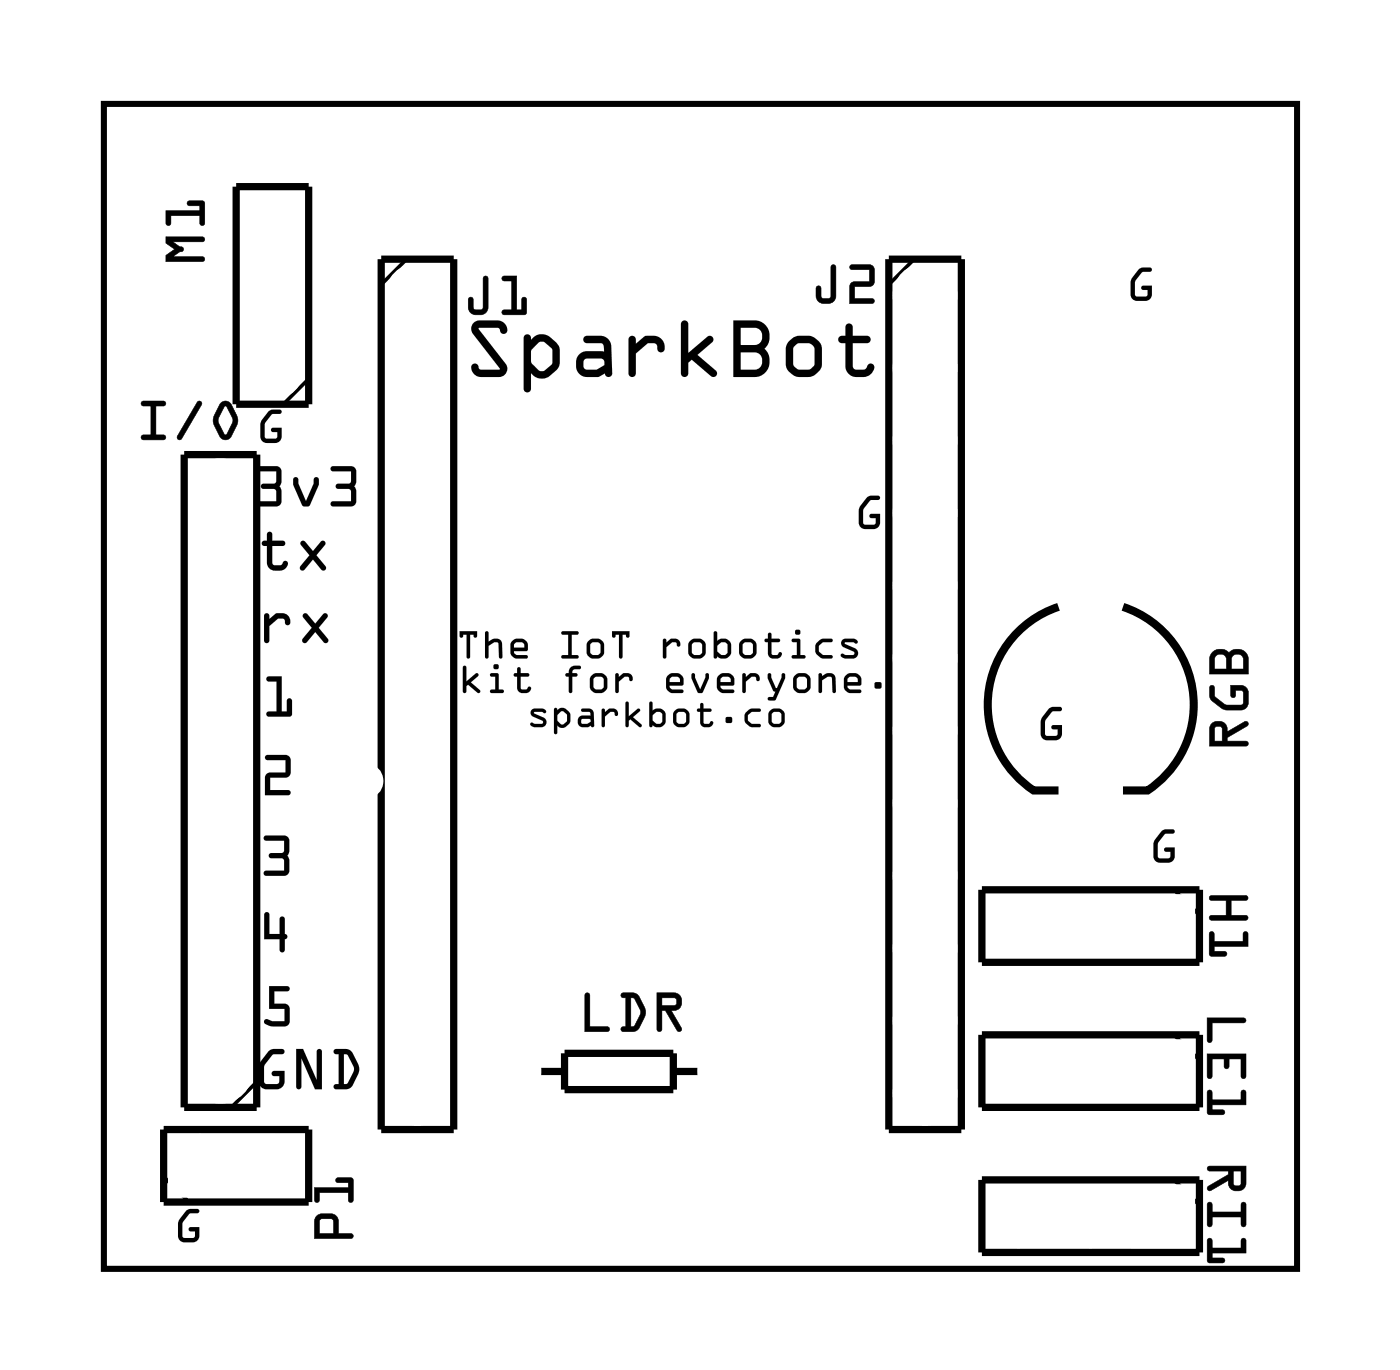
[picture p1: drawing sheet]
<svg xmlns="http://www.w3.org/2000/svg" width="49mm" height="48mm" viewBox="0 0 49 48" stroke-linecap="round" stroke-linejoin="round" font-family="sans-serif">
<path d="M3.6 3.6h41.8v40.8h-41.8z" fill="none" stroke="#000" stroke-width=".2"/>
<path d="M3.6 3.6h41.8v40.8h-41.8z" fill="none" stroke="#000" stroke-width=".04"/>
<g fill="#000">
<path d="M9.4 14.4l.2-.1 .3 .1-.4 .1-.2 .3v.5l.4 .1v-.3h-.2v-.1h.4l-.1 .4-.1 .1h-.4l-.1-.1-.1-.1a.8 .8 0 0 1 .3-.9zM30.3 17.4h.2h.3l-.3 .1-.2 .3-.1 .5 .4 .1 .1-.3h-.2v-.1h.3v.4l-.1 .1h-.4h-.2v-.2a.8 .8 0 0 1 .2-.9zM39.9 9.5l.1-.1h.3l-.3 .1-.2 .3v.5l.3 .1 .1-.2-.2-.1 .3-.1v.4l-.1 .1h-.4h-.1l-.1-.2a.8 .8 0 0 1 .3-.8zM9.3 29.3h.7l.1 .1v.6v.6l-.1 .1h-.7a.09 .09 0 0 1-.1-.1 .09 .09 0 0 1 .1-.1h.7l-.1-.4h-.4a.09 .09 0 0 1-.1-.1 .09 .09 0 0 1 .1-.1l.4-.1 .1-.4h-.7zM9.4 34.5h.7a.09 .09 0 0 1 0 .1 .09 .09 0 0 1 0 .1h-.5v.4l.5 .1v.6l-.1 .1h-.6a.11 .11 0 0 1-.2-.1 .11 .11 0 0 1 .2-.1l.6 .1v-.5h-.6zM9.3 32h.1v.7h.4v-.5a.09 .09 0 0 1 .1-.1 .09 .09 0 0 1 .1 .1v.5a.09 .09 0 0 1 .1 .1 .09 .09 0 0 1-.1 .1v.4a.09 .09 0 0 1-.1 .1 .09 .09 0 0 1-.1-.1v-.4h-.5zM9.3 26.5l.7-.1 .2 .2-.1 .6h-.6v.5h.6a.09 .09 0 0 1 .1 .1 .09 .09 0 0 1-.1 .1h-.8v-.8h.7v-.5h-.7zM9.4 23.7h.5v1.2h.1v-.4a.09 .09 0 0 1 .1 0 .09 .09 0 0 1 .1 0v.6h-.8a.09 .09 0 0 1-.1-.1 .09 .09 0 0 1 .1-.1h.3v-1h-.3zM36.7 24.8h.2h.3l-.3 .1-.3 .3v.5l.4 .1v-.3h-.1l-.1-.1h.4v.4l-.1 .1h-.4h-.2v-.2a.8 .8 0 0 1 .2-.9zM40.7 29.1l.1-.1 .3 .1-.3 .1-.2 .3v.5l.3 .1 .1-.3h-.2v-.1h.3v.4l-.1 .1h-.4l-.1-.1-.1-.1a.8 .8 0 0 1 .3-.9zM6.5 42.4l.2-.1 .3 .1-.4 .1-.2 .3v.5h.4v-.2h-.1l-.1-.1h.4v.4l-.2 .1h-.3l-.2-.1-.1-.1a.8 .8 0 0 1 .3-.9z"/>
<path d="M5 14.1l.7-.1a.1 .1 0 0 1 .1 .1 .1 .1 0 0 1-.1 .1h-.2v1h.2a.1 .1 0 0 1 .1 .1 .1 .1 0 0 1-.1 .1h-.7a.1 .1 0 0 1-.1-.1 .1 .1 0 0 1 .1-.1h.3v-1h-.3zM5 14.1v.1h.3v1h-.3v.1l.8 .1v-.2h-.3v-1h.3v-.1zM6.9 14l.2 .1v.1l-.7 1.2a.1 .1 0 0 1-.2 0 .1 .1 0 0 1 0-.1zM6.9 14.1l-.7 1.2 .1 .1h.1l.7-1.2-.1-.1zM7.7 14.1l.2-.1 .2 .1 .2 .5-.2 .7a.24 .24 0 0 1-.4 0l-.2-.6zM7.7 14.1l-.2 .6 .2 .6a.24 .24 0 0 0 .4 0l.2-.6-.2-.5a.23 .23 0 0 0-.4-.1zM7.9 14.2l-.3 .5 .3 .5 .2-.5zM7.9 14.2h.1l.2 .5-.3 .5-.3-.5z"/>
<path d="M5 14.1h.8v.1h-.3v1h.3v.2h-.9l.1-.2h.3v-1h-.3zM6.9 14.1h.1l.1 .1-.7 1.2h-.1l-.1-.1zM7.7 14.1l.2-.1 .2 .1 .2 .5-.2 .7a.23 .23 0 0 1-.4 0l-.2-.6zM7.9 14.2l-.3 .5 .3 .5 .3-.5z"/>
<path d="M5.8 8.3h1.4l-.1 .2h-1l.2 .1a.1 .1 0 0 1 .1 .1 .1 .1 0 0 1-.1 .1l-.2 .2h1l.1 .1-1.4 .1v-.3l.3-.2-.3-.2zM5.8 7.4h1.2v-.2h-.4v-.1l.5-.1 .1 .8h-.2v-.2h-1v.2l-.1 .1z"/>
<path d="M5.8 8.3h1.3a.1 .1 0 0 1 .1 .1 .1 .1 0 0 1-.1 .1h-1l.2 .1a.1 .1 0 0 1 .1 .1 .1 .1 0 0 1-.1 .1l-.2 .2h1a.1 .1 0 0 1 .1 .1 .1 .1 0 0 1-.1 .1h-1.3v-.3l.3-.2-.3-.2zM5.8 8.3v.2l.3 .2-.3 .2v.3l1.4-.1-.1-.1h-1.1l.4-.3-.4-.2h1.1l.1-.1-.1-.1zM5.8 7.4h1.2v-.2h-.4a.1 .1 0 0 1-.1-.1 .1 .1 0 0 1 .1-.1l.6 .1v.7a.1 .1 0 0 1-.1 .1 .1 .1 0 0 1-.1-.1v-.2h-1v.2a.1 .1 0 0 1-.1 .1 .1 .1 0 0 1-.1-.1zM5.8 7.4l.1 .5 .1-.1v-.3h1v.3h.2l-.1-.8-.5 .1v.1h.4v.2z"/>
<path d="M9 16.4l.7-.1 .2 .2-.1 .5v.6l-.1 .1h-.7a.09 .09 0 0 1 0-.1h.7l-.1-.4-.4-.1a.09 .09 0 0 1-.1-.1 .09 .09 0 0 1 .1-.1h.4l.1-.4h-.7zM9 16.4v.1h.7v.4h-.5l-.1 .1 .1 .1h.4l.1 .5h-.7v.1h.7l.2-.1-.1-.6v-.6l-.1-.1zM10.3 16.7l.1 .1 .3 .7 .3-.7a.09 .09 0 0 1 .1-.1 .09 .09 0 0 1 .1 .1l-.3 .9h-.2l-.4-.7zM10.3 16.7v.3l.4 .7h.2l.3-.9a.09 .09 0 0 0-.1-.1 .09 .09 0 0 0-.1 .1l-.3 .8-.3-.8zM11.6 16.4l.7-.1 .2 .2-.1 .5 .1 .6-.2 .1h-.6a.09 .09 0 0 1-.1-.1 .09 .09 0 0 1 .1 0h.6v-.4l-.5-.1a.09 .09 0 0 1 0-.1 .09 .09 0 0 1 0-.1h.5v-.4h-.7zM11.6 16.4v.1h.7v.4h-.5v.1v.1h.5v.5h-.6l-.1 .1h.8l.1-.1-.1-.6 .1-.6-.2-.1z"/>
<path d="M9 16.4l.7-.1 .2 .2-.1 .5v.6l-.1 .1h-.7a.09 .09 0 0 1 0-.1h.7l-.1-.5h-.4a.09 .09 0 0 1-.1-.1 .09 .09 0 0 1 .1-.1h.5v-.4h-.7zM10.3 16.7l.1 .1 .3 .7 .3-.7a.09 .09 0 0 1 .1-.1 .09 .09 0 0 1 .1 .1l-.3 .9h-.2l-.4-.7zM11.6 16.4l.7-.1 .2 .2-.1 .5 .1 .6-.2 .1h-.6a.09 .09 0 0 1-.1-.1 .09 .09 0 0 1 .1 0h.6v-.5h-.5a.09 .09 0 0 1 0-.1 .09 .09 0 0 1 0-.1h.5v-.4h-.7z"/>
<path d="M9.4 14.4l.2-.1 .3 .1-.1 .1h-.3l-.2 .4v.4v.1l.4-.1v-.2h-.2v-.1h.4l-.1 .4-.1 .1h-.4l-.2-.1v-.6zM9.4 14.4a.78 .78 0 0 0-.1 1.1h.4l.2-.2v-.3h-.3l-.1 .1h.2v.2h-.4v-.5l.2-.3 .4-.1-.3-.1z"/>
<path d="M9.4 18.6l.1 .1v.2h.4a.09 .09 0 0 1 .1 .1 .09 .09 0 0 1-.1 .1h-.4v.6l.3 .1 .2-.2 .1 .1a.22 .22 0 0 1-.1 .2 .22 .22 0 0 1-.2 .1h-.3l-.1-.2v-.7h-.1a.09 .09 0 0 1-.1-.1 .09 .09 0 0 1 .1-.1h.1zM9.4 18.6v.3h-.1a.09 .09 0 0 0-.1 .1 .09 .09 0 0 0 .1 .1h.1v.6a.39 .39 0 0 0 .3 .3 .39 .39 0 0 0 .4-.3l-.1-.1-.2 .2-.3-.1v-.6h.4a.09 .09 0 0 0 .1-.1 .09 .09 0 0 0-.1-.1h-.4v-.2zM10.5 19h.2l.3 .3 .2-.3a.1 .1 0 0 1 .2 0 .09 .09 0 0 1 0 .1l-.3 .3 .3 .4a.1 .1 0 0 1 0 .2 .1 .1 0 0 1-.1 0l-.3-.4-.3 .4a.1 .1 0 0 1-.2 0 .1 .1 0 0 1 0-.2l.3-.4-.3-.3zM10.5 19v.1l.3 .3-.3 .4a.1 .1 0 0 0 0 .2 .11 .11 0 0 0 .2-.1l.3-.3 .3 .3a.09 .09 0 0 0 .1 .1 .1 .1 0 0 0 0-.2l-.3-.4 .3-.3a.09 .09 0 0 0 0-.1 .1 .1 0 0 0-.2 0l-.2 .3-.3-.3z"/>
<path d="M9.4 18.6l.1 .1v.2h.4a.09 .09 0 0 1 .1 .1 .09 .09 0 0 1-.1 .1h-.4v.6l.3 .1 .2-.2 .1 .1a.37 .37 0 0 1-.4 .3 .37 .37 0 0 1-.3-.3v-.6h-.1a.09 .09 0 0 1-.1-.1 .09 .09 0 0 1 .1-.1h.1zM10.5 19h.2l.3 .3 .2-.3a.1 .1 0 0 1 .2 0 .09 .09 0 0 1 0 .1l-.3 .3 .3 .4a.1 .1 0 0 1 0 .2 .09 .09 0 0 1-.1-.1l-.3-.3-.3 .3a.11 .11 0 0 1-.2 .1 .1 .1 0 0 1 0-.2l.3-.4-.3-.3z"/>
<path d="M16.9 9.7l.2 .1v1a.37 .37 0 0 1-.4 .2 .37 .37 0 0 1-.3-.2v-.3a.1 .1 0 0 1 .1-.1 .1 .1 0 0 1 .1 .1v.3h.3zM17 9.7l-.1 1.1h-.3l-.1-.4-.1 .1v.3a.35 .35 0 0 0 .3 .2 .35 .35 0 0 0 .4-.2v-1zM17.6 9.7h.5v1.2h.2v-.4a.1 .1 0 0 1 .1-.1 .1 .1 0 0 1 .1 .1l-.1 .5h-.7a.1 .1 0 0 1-.1-.1 .1 .1 0 0 1 .1-.1l.2 .1v-1.1h-.3zM17.6 9.7v.1h.3v1.1h-.3v.1h.8v-.6l-.1 .1v.4h-.2v-1.2z"/>
<path d="M16.9 9.7l.2 .1v1a.36 .36 0 0 1-.4 .2 .36 .36 0 0 1-.3-.2v-.3l.1-.1 .1 .1v.3h.3zM17.6 9.7h.5v1.2h.2v-.4l.1-.1v.6h-.8v-.1h.3v-1.1h-.3z"/>
<path d="M16.6 11.3l.2-.1h.6a.29 .29 0 0 1 .3 .2 .29 .29 0 0 1 0 .3h-.2v-.2h-.7l1 1.4-.2 .3h-.8a.29 .29 0 0 1-.2-.1 .29 .29 0 0 1 0-.4l.1 .1 .1 .1h.7l-.9-1.2-.1-.2zM16.6 11.3l-.1 .2 .1 .2 .9 1.2h-.7a.14 .14 0 0 0-.1-.2 .14 .14 0 0 0-.2 .2 .35 .35 0 0 0 .3 .3h.8l.1-.2v-.3l-.9-1.2h.7a.14 .14 0 0 0 .1 .2 .14 .14 0 0 0 .2-.1 .35 .35 0 0 0-.4-.4h-.6zM18.4 11.7a.14 .14 0 0 1 .2 0 .14 .14 0 0 1 0 .2l.1-.1a.61 .61 0 0 1 .9 .5 .72 .72 0 0 1-.3 .9 .46 .46 0 0 1-.7-.1v.5a.13 .13 0 0 1-.1 .1 .13 .13 0 0 1-.2-.1zM18.4 11.7l-.1 1.9a.13 .13 0 0 0 .2 .1 .13 .13 0 0 0 .1-.1v-.5a.46 .46 0 0 0 .7 .1l.3-.4v-.1v-.5l-.3-.3a.47 .47 0 0 0-.7 0 .14 .14 0 0 0 0-.2 .14 .14 0 0 0-.2 0zM18.9 12l-.3 .3v.4l.3 .3h.1l.3-.3v-.4l-.3-.3zM18.9 12h.2l.3 .3-.1 .4-.3 .3h-.1l-.3-.3v-.4zM20.5 11.8h.5a.38 .38 0 0 1 .4 .3v1a.13 .13 0 0 1-.1 .1 .13 .13 0 0 1-.1-.1l-.2 .1h-.4a.46 .46 0 0 1-.4-.4 .46 .46 0 0 1 .4-.5h.6l-.1-.2v-.1h-.6zM20.5 11.8v.2h.6v.1l.1 .2h-.6a.46 .46 0 0 0-.4 .5 .46 .46 0 0 0 .4 .4h.4l.2-.1a.13 .13 0 0 0 .1 .1 .13 .13 0 0 0 .1-.1v-1a.38 .38 0 0 0-.4-.3zM20.5 12.6l-.1 .2 .1 .1h.4l.3-.1-.1-.2zM20.5 12.6h.6l.1 .2-.3 .1h-.4l-.1-.1zM22.1 11.8h.1l.1 .2 .3-.2a.47 .47 0 0 1 .5 0 .47 .47 0 0 1 .2 .5 .15 .15 0 0 1-.2 0 .15 .15 0 0 1-.1-.2l-.3-.1-.4 .4v.7a.13 .13 0 0 1-.2 .1 .13 .13 0 0 1-.1-.1zM22.1 11.8l-.1 1.3a.13 .13 0 0 0 .1 .1 .13 .13 0 0 0 .2-.1v-.7l.4-.4 .3 .1a.19 .19 0 0 0 0 .2 .19 .19 0 0 0 .2 0h.1a.46 .46 0 0 0-.2-.5 .46 .46 0 0 0-.5 0l-.3 .2-.1-.2zM23.9 11.3l.1-.1 .1 .1v1.1l.7-.6a.13 .13 0 0 1 .2 0 .13 .13 0 0 1-.1 .2l-.5 .4 .7 .6a.13 .13 0 0 1 0 .1 .13 .13 0 0 1-.2 .1l-.7-.6-.1 .1v.4a.13 .13 0 0 1-.1 .1 .13 .13 0 0 1-.2-.1zM23.9 11.3v1.8a.13 .13 0 0 0 .1 .1 .13 .13 0 0 0 .1-.1v-.4l.1-.1 .7 .6a.13 .13 0 0 0 .2 0 .13 .13 0 0 0 0-.2l-.7-.6 .5-.4a.13 .13 0 0 0 .1-.2 .13 .13 0 0 0-.2 0l-.7 .6v-1.1l-.1-.1zM25.7 11.2h.7a.58 .58 0 0 1 .5 .4 .58 .58 0 0 1-.1 .6 .58 .58 0 0 1 .1 .6 .58 .58 0 0 1-.5 .4h-.7zM25.7 11.2v2h.7a.57 .57 0 0 0 .5-.4 .57 .57 0 0 0-.1-.6 .58 .58 0 0 0 .1-.6 .58 .58 0 0 0-.5-.4zM25.9 12.3v.6h.5a.31 .31 0 0 0 .3-.3 .31 .31 0 0 0-.3-.3zM25.9 12.3h.5a.31 .31 0 0 1 .3 .3 .31 .31 0 0 1-.3 .3h-.5zM25.9 11.5v.6h.5a.3 .3 0 0 0 .3-.3 .3 .3 0 0 0-.3-.3zM25.9 11.5h.5a.31 .31 0 0 1 .3 .3 .31 .31 0 0 1-.3 .3h-.5zM27.6 11.9l.4-.1h.4l.3 .1a1.02 1.02 0 0 1 .1 .9l-.1 .2-.3 .2h-.5l-.2-.2a1.06 1.06 0 0 1-.2-.9zM27.6 11.9l-.1 .2a1.05 1.05 0 0 0 .2 .9l.2 .2h.5l.3-.2 .1-.2a1.02 1.02 0 0 0-.1-.9l-.4-.1a.64 .64 0 0 0-.7 .1zM27.8 12.1v.7l.2 .1h.4l.1-.2v-.5l-.2-.2h-.3zM27.8 12.1l.2-.1h.3l.2 .2v.5l-.1 .2h-.4l-.2-.1zM29.6 11.4h.3v.4h.5a.13 .13 0 0 1 .1 .1 .13 .13 0 0 1-.1 .1h-.5v.9h.1h.4a.14 .14 0 0 1 .1-.2 .14 .14 0 0 1 .1 .2 .54 .54 0 0 1-.5 .3 .54 .54 0 0 1-.5-.4v-.8h-.1a.13 .13 0 0 1-.1-.1 .13 .13 0 0 1 .1-.1h.1zM29.6 11.4v.4h-.1a.13 .13 0 0 0-.1 .1 .13 .13 0 0 0 .1 .1h.1v.8a.54 .54 0 0 0 .5 .4 .54 .54 0 0 0 .5-.3 .15 .15 0 0 0-.1-.2 .15 .15 0 0 0-.2 .2h-.3h-.1v-.9h.5a.13 .13 0 0 0 .1-.1 .13 .13 0 0 0-.1-.1h-.5v-.4z"/>
<path d="M16.6 11.3l.2-.1h.6a.29 .29 0 0 1 .3 .2 .29 .29 0 0 1 0 .3h-.1l-.1-.2h-.7l1 1.4-.2 .3h-.8a.29 .29 0 0 1-.2-.1 .29 .29 0 0 1 0-.4l.1 .1 .1 .1h.7l-.9-1.2-.1-.2zM18.4 11.7h.2v.2l.1-.1a.61 .61 0 0 1 .9 .5 .73 .73 0 0 1-.7 .9l-.3-.1v.5a.13 .13 0 0 1-.1 .1 .13 .13 0 0 1-.2-.1zM18.9 12l-.3 .3v.4l.3 .3h.1l.3-.3v-.4l-.2-.3zM20.5 11.8h.5a.38 .38 0 0 1 .4 .3v1a.13 .13 0 0 1-.1 .1 .13 .13 0 0 1-.1-.1l-.2 .1h-.4a.46 .46 0 0 1-.4-.4 .46 .46 0 0 1 .4-.5h.6l-.1-.2v-.1h-.6zM20.5 12.6l-.1 .2 .1 .1h.4l.3-.1-.1-.2zM22.1 11.8h.1l.1 .2 .3-.2a.47 .47 0 0 1 .5 0 .47 .47 0 0 1 .2 .5 .15 .15 0 0 1-.2 0 .15 .15 0 0 1-.1-.2l-.3-.1-.4 .4v.7a.13 .13 0 0 1-.2 .1 .13 .13 0 0 1-.1-.1zM23.9 11.3l.1-.1 .1 .1v1.1l.7-.6a.13 .13 0 0 1 .2 0 .13 .13 0 0 1-.1 .2l-.5 .4 .7 .6a.13 .13 0 0 1 0 .2 .13 .13 0 0 1-.2 0l-.7-.6-.1 .1v.4a.13 .13 0 0 1-.1 .1 .13 .13 0 0 1-.1-.1zM25.7 11.2h.7a.57 .57 0 0 1 .5 .4 .57 .57 0 0 1-.1 .6 .57 .57 0 0 1 .1 .6 .57 .57 0 0 1-.5 .4h-.7zM25.9 12.3v.6h.5a.31 .31 0 0 0 .3-.3 .31 .31 0 0 0-.3-.3zM25.9 11.5v.6h.5a.31 .31 0 0 0 .3-.3 .31 .31 0 0 0-.3-.3zM27.6 11.9h.1a.64 .64 0 0 1 .6-.1l.4 .1a1.02 1.02 0 0 1 .1 .9l-.1 .2-.3 .2h-.5l-.2-.2a1.05 1.05 0 0 1-.2-.9zM27.8 12.1v.7l.2 .1h.4l.1-.2v-.5l-.2-.2h-.3zM29.6 11.4h.3v.4h.5a.13 .13 0 0 1 .1 .1 .13 .13 0 0 1-.1 .1h-.5v.9h.1h.4a.14 .14 0 0 1 .1-.2 .14 .14 0 0 1 .1 .2 .54 .54 0 0 1-.5 .3 .54 .54 0 0 1-.5-.4v-.8h-.1a.13 .13 0 0 1-.1-.1 .13 .13 0 0 1 .1-.1h.1z"/>
<path d="M29.1 9.3l.2 .1v1a.37 .37 0 0 1-.4 .2 .37 .37 0 0 1-.3-.2v-.3a.1 .1 0 0 1 .1-.1 .1 .1 0 0 1 .1 .1v.3h.3zM29.1 9.3v1.1h-.3l-.1-.4-.1 .1v.3a.35 .35 0 0 0 .3 .2 .35 .35 0 0 0 .4-.2v-1zM29.8 9.3h.7l.1 .1v.6h-.7v.5l.6-.1a.1 .1 0 0 1 .1 .1 .1 .1 0 0 1-.1 .1h-.8l.1-.7h.7v-.5h-.7zM29.8 9.3v.1h.7v.5h-.7v.7h.8v-.1h-.7v-.5h.7v-.6l-.1-.1z"/>
<path d="M29.1 9.3l.2 .1v1a.36 .36 0 0 1-.4 .2 .36 .36 0 0 1-.3-.2v-.3l.1-.1 .1 .1v.3h.3zM29.8 9.3h.7l.1 .1v.6h-.7v.5h.7v.1h-.8v-.7h.7v-.5h-.7z"/>
<path d="M30.3 17.4h.2h.3v.1h-.3l-.3 .4v.4l.1 .1 .4-.1v-.2h-.2v-.1h.3v.4l-.1 .1h-.5l-.1-.1v-.6zM30.3 17.4a.78 .78 0 0 0-.1 1.1h.5l.1-.2v-.3h-.3v.1h.2v.3l-.5-.1 .1-.5 .2-.3 .3-.1h-.3z"/>
<path d="M39.9 9.5l.1-.1h.3v.1h-.3l-.2 .4v.4v.1l.4-.1v-.1h-.2v-.2h.3v.4l-.1 .1h-.5l-.1-.1v-.6zM39.9 9.5a.78 .78 0 0 0-.2 1h.5l.1-.2v-.3h-.3v.1l.2 .1v.2l-.4-.1v-.5l.2-.3 .3-.1h-.3z"/>
<path d="M9.4 36.8l.5-.1a.09 .09 0 0 1 .1 .1 .09 .09 0 0 1-.1 .1h-.3l-.3 .4v.6h.5v-.2h-.2a.09 .09 0 0 1-.1-.1 .09 .09 0 0 1 .1-.1h.4l-.1 .6h-.2h-.6v-.2v-.6zM9.4 36.8a.94 .94 0 0 0-.2 1.3h.6l.1-.1 .1-.5-.5 .1 .1 .1h.2l-.1 .3h-.4l-.1-.1 .1-.6 .3-.4h.3a.09 .09 0 0 0 .1-.1 .09 .09 0 0 0-.1-.1zM10.4 36.7h.2l.5 1.1v-1a.09 .09 0 0 1 .1-.1 .09 .09 0 0 1 .1 .1v1.3h-.3l-.4-1v1a.09 .09 0 0 1-.1 0 .09 .09 0 0 1-.1 0zM10.4 36.7v1.4a.09 .09 0 0 0 .1 0 .09 .09 0 0 0 .1 0v-1l.4 1h.3v-1.3l-.1-.1-.1 .1v1l-.5-1.1zM11.7 36.8h.6l.3 .6-.3 .7h-.5a.09 .09 0 0 1-.1 0 .09 .09 0 0 1 .1-.1h.1v-1.1h-.2zM11.7 36.8v.1h.2v1.1h-.2v.1h.5h.1l.2-.5 .1-.3-.3-.5zM12 36.9v1.1h.1l.3-.6-.2-.4zM12 36.9l.2 .1 .2 .4-.3 .6h-.1z"/>
<path d="M9.4 36.8l.5-.1a.09 .09 0 0 1 .1 .1 .09 .09 0 0 1-.1 .1h-.3l-.3 .4v.6h.5v-.2h-.2a.09 .09 0 0 1-.1-.1 .09 .09 0 0 1 .1-.1h.4l-.1 .5-.1 .1h-.6l-.1-.2a.97 .97 0 0 1 .3-1.1zM10.4 36.7h.2l.5 1.1v-1a.09 .09 0 0 1 .1-.1 .09 .09 0 0 1 .1 .1v1.3h-.3l-.4-1v1a.09 .09 0 0 1-.1 0 .09 .09 0 0 1-.1 0zM11.7 36.8h.6a.83 .83 0 0 1 .1 1.2l-.2 .1h-.4a.09 .09 0 0 1-.1 0 .09 .09 0 0 1 .1-.1h.1v-1.1h-.2zM12 36.9v1.1h.1l.3-.6-.2-.4z"/>
<path d="M9.3 29.3h.7l.1 .1v.6v.6l-.1 .1h-.7a.09 .09 0 0 1-.1-.1 .09 .09 0 0 1 .1-.1h.7l-.1-.4h-.4a.09 .09 0 0 1-.1-.1 .09 .09 0 0 1 .1-.1l.4-.1 .1-.4h-.7zM9.3 29.3v.1h.7l-.1 .4-.4 .1-.1 .1h.1l.4 .1 .1 .4h-.7l-.1 .1 .8 .1 .1-.2v-.5v-.6l-.1-.1z"/>
<path d="M9.4 34.5h.7a.09 .09 0 0 1 0 .1 .09 .09 0 0 1 0 .1h-.5v.4l.5 .1v.6l-.1 .1h-.7a.1 .1 0 0 1 0-.2 .09 .09 0 0 1 .1 0l.6 .1v-.5h-.6zM9.4 34.5v.8h.6v.5l-.6-.1a.11 .11 0 0 0-.2 .1 .09 .09 0 0 0 .1 .1h.7l.1-.1v-.6l-.5-.1v-.4h.5a.09 .09 0 0 0 0-.1 .09 .09 0 0 0 0-.1z"/>
<path d="M9.3 21.5h.1v.2l.3-.2a.35 .35 0 0 1 .3 0 .35 .35 0 0 1 .2 .3 .13 .13 0 0 1-.2 .1 .13 .13 0 0 1 0-.2h-.3l-.3 .2v.5a.09 .09 0 0 1-.1 .1 .09 .09 0 0 1-.1-.1zM9.3 21.5l-.1 .9a.09 .09 0 0 0 .1 .1 .09 .09 0 0 0 .1-.1v-.5l.3-.2 .3 .1a.1 .1 0 0 0 .1 .1 .1 .1 0 0 0 .1-.1 .39 .39 0 0 0-.5-.3l-.3 .2v-.2zM10.6 21.5h.2l.2 .3 .3-.3a.09 .09 0 0 1 .1 0 .09 .09 0 0 1 .1 .1l-.3 .4 .3 .4a.1 .1 0 0 1 0 .1 .1 .1 0 0 1-.2 0l-.3-.4-.3 .4a.1 .1 0 0 1-.1 0 .1 .1 0 0 1 0-.1l.3-.4-.3-.4zM10.6 21.5v.1l.3 .4-.3 .4a.09 .09 0 0 0 0 .1 .09 .09 0 0 0 .1 0l.3-.4 .3 .4a.1 .1 0 0 0 .2 0 .09 .09 0 0 0 0-.1l-.3-.4 .3-.4a.09 .09 0 0 0-.1-.1 .09 .09 0 0 0-.1 0l-.3 .3-.2-.3z"/>
<path d="M9.3 21.5h.1v.2l.3-.2a.34 .34 0 0 1 .3 0 .34 .34 0 0 1 .2 .3 .13 .13 0 0 1-.2 .1 .13 .13 0 0 1 0-.2h-.3l-.3 .2v.5a.09 .09 0 0 1-.1 .1 .09 .09 0 0 1-.1-.1zM10.6 21.5h.2l.2 .3 .3-.3a.09 .09 0 0 1 .1 0 .09 .09 0 0 1 .1 .1l-.3 .4 .3 .4a.09 .09 0 0 1 0 .1 .1 .1 0 0 1-.2 0l-.3-.4-.3 .4a.09 .09 0 0 1-.1 0 .09 .09 0 0 1 0-.1l.3-.4-.3-.4z"/>
<path d="M9.3 32h.1v.7h.4v-.5a.09 .09 0 0 1 .1-.1 .09 .09 0 0 1 .1 .1v.5a.09 .09 0 0 1 .1 .1 .09 .09 0 0 1-.1 .1v.4a.09 .09 0 0 1-.1 .1 .09 .09 0 0 1-.1-.1v-.4h-.5zM9.3 32v.9h.5v.4a.09 .09 0 0 0 .1 .1 .09 .09 0 0 0 .1-.1v-.4l.1-.1-.1-.1v-.5h-.2v.5h-.4v-.7z"/>
<path d="M9.3 26.5l.7-.1 .2 .2-.1 .6h-.6v.5h.6a.09 .09 0 0 1 .1 .1 .09 .09 0 0 1-.1 .1h-.8v-.8h.7v-.5h-.7zM9.3 26.5v.1h.7v.5h-.7v.8l.8-.1a.09 .09 0 0 0 .1 0 .09 .09 0 0 0-.1-.1h-.6v-.5h.6l.1-.6-.2-.2z"/>
<path d="M9.4 23.7h.5v1.2h.1v-.4a.09 .09 0 0 1 .1 0 .09 .09 0 0 1 .1 0v.6h-.8a.09 .09 0 0 1-.1-.1 .09 .09 0 0 1 .1-.1h.3v-1h-.3zM9.4 23.7v.2h.3v1h-.3v.2h.8v-.6a.09 .09 0 0 0-.1 0 .09 .09 0 0 0-.1 0v.4h-.1v-1.2z"/>
<path d="M16.1 22.1h.6v.2l-.2-.1-.1 .9-.1-.1v-.8l-.2 .1zM16.1 22.1v.2l.2-.1v.8l.1 .1 .1-.9 .2 .1v-.2zM17 22.1h.1v.4a.27 .27 0 0 1 .5 0v.5h-.1v-.5h-.2l-.2 .1v.4h-.1zM17 22.1v.9h.1v-.4l.2-.1h.2v.5h.1v-.5a.22 .22 0 0 0-.4-.1l-.1 .1v-.4zM17.9 22.5l.2-.1h.3l.1 .4h-.5l.1 .1h.4v.1l-.4 .1-.2-.1v-.2zM17.9 22.5v.3v.2l.2 .1 .4-.1v-.1h-.4l-.1-.1h.5l-.1-.4h-.3zM18 22.5v.2h.4l-.1-.2zM18 22.5h.3l.1 .2h-.4zM19.7 22.1h.6l-.1 .1h-.2v.7h.2v.2l-.5-.1v-.1h.2v-.7h-.2zM19.7 22.1v.1h.2v.7h-.2v.1l.5 .1v-.2h-.2v-.7h.2l.1-.1zM20.5 22.7a.35 .35 0 0 1 .7 0 .35 .35 0 0 1-.7 0zM20.5 22.7a.35 .35 0 0 0 .7 0 .35 .35 0 0 0-.7 0zM20.7 22.5v.4h.3v-.3l-.1-.1zM20.7 22.5h.2l.1 .1v.3h-.3zM21.4 22.1h.7l-.1 .2-.2-.1v.9l-.1-.1v-.8l-.2 .1zM21.4 22.1l.1 .2 .2-.1v.8l.1 .1v-.9l.2 .1v-.2zM23.2 22.4h.1v.1l.2-.1a.23 .23 0 0 1 .2 0 .23 .23 0 0 1 .1 .2h-.1v-.1h-.2l-.2 .2v.3v.1zM23.2 22.4l.1 .7v-.1v-.3l.2-.2h.2l.1 .1a.17 .17 0 0 0 0-.1 .17 .17 0 0 0-.2-.1l-.3 .1v-.1zM24.1 22.7a.35 .35 0 0 1 .7 0 .35 .35 0 0 1-.7 0zM24.1 22.7a.35 .35 0 0 0 .7 0 .35 .35 0 0 0-.7 0zM24.3 22.5l-.1 .4h.3l.1-.3-.1-.1zM24.3 22.5h.2l.1 .1-.1 .3h-.3zM25 22.1h.1v.3h.3l.2 .1v.4l-.2 .2-.4-.1zM25 22.1v.9l.4 .1 .2-.2v-.4l-.2-.1h-.3v-.3zM25.1 22.6v.2l.2 .1h.2l-.1-.4h-.1zM25.1 22.6l.2-.1h.2v.4h-.2l-.2-.1zM25.9 22.7a.35 .35 0 0 1 .7 0 .35 .35 0 0 1-.7 0zM25.9 22.7a.35 .35 0 0 0 .7 0 .35 .35 0 0 0-.7 0zM26 22.5v.4h.3l.1-.3-.1-.1zM26 22.5h.3l.1 .1-.1 .3h-.3zM26.9 22.2h.1v.2h.3l-.3 .1v.4h.2l.1-.1 .1 .1a.26 .26 0 0 1-.3 .2 .26 .26 0 0 1-.2-.2v-.4l-.1-.1h.1zM26.9 22.2v.2h-.1l.1 .1v.4a.26 .26 0 0 0 .2 .2 .26 .26 0 0 0 .3-.2l-.1-.1-.1 .1h-.2v-.4l.3-.1h-.3v-.2zM27.7 22.4h.3v.5l.2 .1v.1l-.5-.1 .2-.1v-.4h-.1zM27.7 22.4l.1 .1h.1v.4l-.2 .1 .5 .1v-.1l-.2-.1v-.5zM27.8 22.1a.1 .1 0 0 1 .2 0 .1 .1 0 0 1-.2 0zM27.8 22.1a.1 .1 0 0 0 .2 0 .1 .1 0 0 0-.2 0zM28.6 22.5l.2-.1h.4l-.1 .1h-.3l-.1 .1v.2l.1 .1h.3l.1 .1-.4 .1-.2-.2v-.1zM28.6 22.5v.1v.3l.2 .2 .3-.1v-.1h-.3l-.1-.1v-.2l.1-.1h.3v-.1h-.3zM29.5 22.4h.5v.1h-.4l.3 .2a.19 .19 0 0 1 .2 .2 .19 .19 0 0 1-.2 .2l-.5-.1 .1-.1h.4l-.4-.3zM29.5 22.4v.2l.4 .3h-.4v.1l.1 .1 .4-.1v-.2l-.4-.3h.4v-.1h-.1z"/>
<path d="M16.1 22.1h.6v.2l-.2-.1-.1 .9-.1-.1v-.8l-.2 .1zM17 22.1h.1v.4a.27 .27 0 0 1 .3-.1 .27 .27 0 0 1 .2 .1v.5h-.1l-.1-.5-.3 .1v.4h-.1zM17.9 22.5l.2-.1h.3l.1 .4h-.5l.1 .1h.4v.1l-.4 .1-.2-.1v-.2zM18 22.5v.2h.4l-.1-.2zM19.7 22.1h.6l-.1 .1h-.2v.7h.2v.2l-.5-.1v-.1h.2v-.7h-.2zM20.5 22.7a.35 .35 0 0 1 .7 0 .35 .35 0 0 1-.7 0zM20.7 22.5v.4h.3v-.3l-.1-.1zM21.4 22.1h.6v.2l-.2-.1v.9l-.1-.1v-.8l-.2 .1zM23.2 22.4h.1v.1l.2-.1a.23 .23 0 0 1 .2 0 .23 .23 0 0 1 .1 .2h-.1v-.1h-.2l-.2 .2v.3v.1zM24.1 22.7a.35 .35 0 0 1 .7 0 .35 .35 0 0 1-.7 0zM24.3 22.5l-.1 .4h.3l.1-.3-.1-.1zM25 22.1h.1v.3h.3l.2 .1v.4l-.2 .2-.4-.1zM25.1 22.6v.2l.2 .1h.2l-.1-.4h-.1zM25.9 22.7a.35 .35 0 0 1 .7 0 .35 .35 0 0 1-.7 0zM26 22.5v.4h.3l.1-.3-.1-.1zM26.9 22.2h.1v.2h.3l-.3 .1v.4h.4a.25 .25 0 0 1-.3 .2 .25 .25 0 0 1-.2-.2v-.4l-.1-.1h.1zM27.7 22.4h.3v.5l.2 .1v.1l-.5-.1 .2-.1v-.4h-.1zM27.8 22.1a.1 .1 0 0 1 .2 0 .1 .1 0 0 1-.2 0zM28.6 22.5l.2-.1h.4l-.1 .1h-.3l-.1 .1v.2l.1 .1 .4 .1-.1 .1h-.3a.35 .35 0 0 1-.2-.6zM29.5 22.4h.5v.1h-.4l.3 .2a.19 .19 0 0 1 .2 .2 .19 .19 0 0 1-.2 .2l-.4-.1v-.1h.4l-.4-.3z"/>
<path d="M16.2 23.3l.1 .1v.5l.4-.3h.1l-.3 .3 .3 .3v.1l-.4-.3-.1 .3-.1-.1zM16.2 23.3v.9l.1 .1 .1-.3 .4 .3v-.1l-.3-.3 .3-.3h-.1l-.4 .3v-.5zM17.2 23.6h.3v.5l.1 .1v.1l-.4-.1 .1-.1v-.4h-.1zM17.2 23.6v.1h.1v.4l-.1 .1 .4 .1v-.1l-.1-.1v-.5zM17.3 23.4a.1 .1 0 0 1 .2 0 .1 .1 0 0 1-.2 0zM17.3 23.3a.1 .1 0 0 0 .2 0 .1 .1 0 0 0-.2 0zM18.1 23.4h.1v.2h.3l-.3 .1 .1 .4h.3a.15 .15 0 0 1 0 .1 .15 .15 0 0 1-.2 .1l-.3-.1v-.5l-.1-.1h.1zM18.1 23.4v.2h-.1l.1 .1v.4a.26 .26 0 0 0 .2 .2 .26 .26 0 0 0 .3-.2l-.1-.1-.1 .1h-.2v-.4l.3-.1h-.3v-.2zM20 23.4l.1-.1 .3 .1-.3 .1-.1 .1h.2l-.2 .1v.6l-.1-.6-.1-.1h.1zM20 23.4l-.1 .2h-.1l.1 .1 .1 .6v-.6l.2-.1h-.2l.1-.1 .2-.1-.2-.1zM20.6 23.9a.35 .35 0 0 1 .7 0 .35 .35 0 0 1-.7 0zM20.6 23.9a.35 .35 0 0 0 .7 0 .35 .35 0 0 0-.7 0zM20.8 23.8v.3h.3v-.3l-.1-.1zM20.8 23.7h.2l.1 .1v.3h-.3zM21.6 23.6h.1v.1l.1-.1a.23 .23 0 0 1 .3 0 .23 .23 0 0 1 .1 .2l-.1 .1-.1-.2h-.1l-.2 .2v.3l-.1 .1zM21.6 23.6v.7l.1-.1v-.3l.2-.2h.1l.1 .1a.17 .17 0 0 0 0-.1 .17 .17 0 0 0-.1-.1l-.3 .1v-.1zM23.4 23.7l.2-.1 .3 .1v.3h-.4v.1l.4 .1v.1h-.4l-.1-.1-.1-.2zM23.4 23.7l-.1 .3 .1 .2 .1 .1h.4v-.1l-.4-.1v-.1h.4v-.3l-.3-.1zM23.5 23.8v.1h.3l-.1-.2zM23.5 23.7h.2l.1 .2h-.3zM24.2 23.6h.1l.2 .5 .2-.5h.1l-.2 .7-.2-.1-.2-.4zM24.2 23.6v.2l.2 .4 .2 .1 .2-.7h-.1l-.2 .5-.2-.5zM25.2 23.7l.1-.1 .4 .1v.3h-.5l.1 .1 .4 .1v.1h-.4l-.1-.1-.1-.2zM25.2 23.7l-.1 .3 .1 .2 .1 .1h.4v-.1l-.4-.1-.1-.1h.5v-.3l-.4-.1zM25.3 23.8l-.1 .1h.4l-.1-.2zM25.3 23.7h.2l.1 .2h-.4zM26 23.6h.1v.1l.2-.1a.23 .23 0 0 1 .2 0 .23 .23 0 0 1 .1 .2l-.1 .1v-.2h-.2l-.2 .2v.3l-.1 .1zM26 23.6v.7l.1-.1v-.3l.2-.2h.2l.1 .1a.17 .17 0 0 0 0-.1 .17 .17 0 0 0-.2-.1l-.3 .1v-.1zM26.9 23.6h.1l.2 .5 .2-.5h.1l-.4 .9h-.2v-.1h.2l.1-.2-.3-.4zM26.9 23.6v.2l.3 .4-.1 .2-.2 .1h.2l.4-.9h-.1l-.2 .5-.2-.5zM27.8 23.9a.35 .35 0 0 1 .7 0 .35 .35 0 0 1-.7 0zM27.8 23.9a.35 .35 0 0 0 .7 0 .35 .35 0 0 0-.7 0zM27.9 23.8v.3h.3l.1-.3-.1-.1zM27.9 23.7h.3l.1 .1-.1 .3h-.3zM28.7 23.6l.1 .1a.27 .27 0 0 1 .5 .1v.5l-.1-.1-.1-.5h-.1l-.2 .1v.4l-.1 .1zM28.7 23.6v.7l.1-.1v-.4l.2-.1h.1l.1 .5 .1 .1v-.5a.22 .22 0 0 0-.4-.2l-.1 .1zM29.6 23.7l.2-.1 .3 .1 .1 .3h-.5l.1 .1 .3 .1 .1 .1h-.4l-.2-.1v-.2zM29.6 23.7v.3v.2l.2 .1h.4l-.1-.1-.3-.1-.1-.1h.5l-.1-.3-.3-.1zM29.7 23.8v.1h.3v-.2zM29.7 23.7h.3v.2h-.3zM30.6 23.9h.3v.2h-.3zM30.6 23.9v.2h.3v-.2z"/>
<path d="M16.2 23.3l.1 .1v.5l.4-.3h.1l-.3 .3 .3 .3v.1l-.4-.3-.1 .3-.1-.1zM17.2 23.6h.3v.5l.1 .1v.1l-.4-.1 .1-.1v-.4h-.1zM17.3 23.4a.1 .1 0 0 1 .2 0 .1 .1 0 0 1-.2 0zM18.1 23.4h.1v.2h.3l-.3 .1 .1 .4h.3a.25 .25 0 0 1-.2 .2 .25 .25 0 0 1-.3-.2v-.4l-.1-.1h.1zM20 23.4l.1-.1 .3 .1-.3 .1-.1 .1h.2l-.2 .1v.6l-.1-.6-.1-.1h.1zM20.6 23.9a.35 .35 0 0 1 .7 0 .35 .35 0 0 1-.7 0zM20.8 23.8v.3h.3v-.3l-.1-.1zM21.6 23.6h.1v.1l.1-.1a.23 .23 0 0 1 .3 0 .23 .23 0 0 1 .1 .2h-.1l-.1-.1h-.1l-.2 .2v.3l-.1 .1zM23.4 23.7l.2-.1 .3 .1v.3h-.4v.1l.4 .1v.1h-.4l-.1-.1-.1-.2zM23.5 23.8v.1h.3l-.1-.2zM24.2 23.6h.1l.2 .5 .2-.5h.1l-.2 .7-.2-.1-.2-.4zM25.2 23.7l.1-.1 .4 .1v.3h-.5l.1 .1 .4 .1v.1h-.4l-.1-.1-.1-.2zM25.3 23.8l-.1 .1h.4l-.1-.2zM26 23.6h.1v.1l.2-.1a.23 .23 0 0 1 .2 0 .23 .23 0 0 1 .1 .2h-.1v-.1h-.2l-.2 .2v.3l-.1 .1zM26.9 23.6h.1l.2 .5 .2-.5h.1l-.4 .9h-.2v-.1h.2l.1-.2-.3-.4zM27.8 23.9a.35 .35 0 0 1 .7 0 .35 .35 0 0 1-.7 0zM27.9 23.8v.3h.3l.1-.3-.1-.1zM28.7 23.6l.1 .1a.27 .27 0 0 1 .3-.1 .27 .27 0 0 1 .2 .2v.5l-.1-.1-.1-.5h-.1l-.2 .1v.4l-.1 .1zM29.6 23.7l.2-.1 .3 .1 .1 .3h-.5l.1 .1 .3 .1 .1 .1h-.4l-.2-.1v-.2zM29.7 23.8v.1h.3v-.2zM30.6 23.9h.3v.2h-.3z"/>
<path d="M18.6 24.9l.5-.1v.2h-.4l.3 .1a.18 .18 0 0 1 .1 .2 .18 .18 0 0 1-.1 .2l-.4-.1v-.1h.4l-.4-.2zM18.6 24.9v.2l.4 .2v.1l-.4-.1v.1h.5v-.2l-.4-.2h.4v-.1l-.1-.1zM19.4 24.8l.1 .1 .3-.1 .2 .2-.1 .4-.2 .1-.2-.1v.3zM19.4 24.8l.1 .9v-.3l.2 .1 .2-.1 .1-.4-.2-.2-.3 .1zM19.6 24.9l-.1 .1v.2l.2 .2 .2-.1v-.3zM19.6 24.9l.3 .1v.3l-.2 .1-.2-.2v-.2zM20.4 24.8h.3l.1 .2v.5h-.4a.21 .21 0 0 1-.2-.2 .21 .21 0 0 1 .2-.2h.3v-.1l-.3-.1zM20.4 24.8v.1l.3 .1v.1h-.3a.21 .21 0 0 0-.2 .2 .21 .21 0 0 0 .2 .2h.4v-.5l-.1-.2zM20.4 25.2v.1h.3v-.1zM20.4 25.2h.3v.1h-.3zM21.1 24.8h.1v.1l.1-.1a.22 .22 0 0 1 .3 0 .22 .22 0 0 1 0 .2l-.2-.1-.2 .2v.3l-.1 .1zM21.1 24.8v.7l.1-.1v-.3l.2-.2 .2 .2a.16 .16 0 0 0 0-.2 .16 .16 0 0 0-.1-.1l-.3 .1v-.1zM21.9 24.6h.1v.5l.3-.3h.1l-.2 .3 .3 .3-.1 .1-.3-.3-.1 .3-.1-.1zM21.9 24.6v.8h.1l.1-.2 .3 .3 .1-.1-.3-.3 .2-.3h-.1l-.3 .3v-.5zM22.8 24.6h.1v.3l.2-.1 .2 .1v.4l-.1 .2-.5-.1zM22.8 24.6l-.1 .8 .5 .1 .1-.2v-.4l-.2-.1-.2 .1v-.3zM22.9 25v.3h.1h.2l-.1-.3zM22.9 25l.1-.1 .2 .1v.3l-.2 .1-.1-.1zM23.6 25.1a.33 .33 0 0 1 .6 0 .33 .33 0 0 1-.6 0zM23.6 25.1a.33 .33 0 0 0 .6 0 .33 .33 0 0 0-.6 0zM23.7 25v.3h.3v-.3zM23.7 25h.3v.3h-.3zM24.5 24.6l.1 .1v.1l.3 .1h-.3v.4h.2h.1h.1a.24 .24 0 0 1-.3 .2 .24 .24 0 0 1-.2-.2v-.4h-.1l.1-.1zM24.5 24.6v.2l-.1 .1h.1v.4a.24 .24 0 0 0 .2 .2 .24 .24 0 0 0 .3-.2h-.1h-.1h-.2v-.4h.3l-.3-.1v-.1zM25.4 25.1h.2v.2h-.2zM25.4 25.1v.2h.2v-.2zM26.1 24.9l.2-.1h.3v.1h-.3l-.1 .2v.2h.1l.3 .1v.1h-.3l-.2-.2v-.1zM26.1 24.9v.4l.2 .2 .3-.1-.3-.1-.1-.1v-.2l.1-.1h.3v-.1h-.3zM26.9 25.1a.33 .33 0 0 1 .6 0 .33 .33 0 0 1-.6 0zM26.9 25.1a.33 .33 0 0 0 .6 0 .33 .33 0 0 0-.6 0zM27 25v.3h.3l.1-.3zM27 25h.4l-.1 .3h-.3z"/>
<path d="M18.6 24.9l.5-.1v.2h-.4l.3 .1a.18 .18 0 0 1 .1 .2 .18 .18 0 0 1-.1 .2l-.4-.1v-.1h.4l-.4-.2zM19.4 24.8l.1 .1 .3-.1 .2 .2a.35 .35 0 0 1-.3 .5l-.2-.1v.3h-.1zM19.6 24.9l-.1 .1v.2l.2 .2 .2-.1v-.3zM20.4 24.8h.3l.1 .2v.5h-.4a.21 .21 0 0 1-.2-.2 .21 .21 0 0 1 .2-.2h.3v-.1l-.3-.1zM20.4 25.2v.1h.3v-.1zM21.1 24.8h.1v.1l.1-.1a.22 .22 0 0 1 .3 0 .22 .22 0 0 1 0 .2l-.2-.1-.2 .2v.3l-.1 .1zM21.9 24.6h.1v.5l.3-.3h.1l-.2 .3 .3 .3-.1 .1-.3-.3-.1 .3-.1-.1zM22.8 24.6h.1v.3l.2-.1 .2 .1v.4l-.1 .2-.5-.1zM22.9 25v.3l.1 .1 .2-.1v-.3l-.2-.1zM23.6 25.1a.33 .33 0 0 1 .6 0 .33 .33 0 0 1-.6 0zM23.7 25v.3h.3v-.3zM24.5 24.6l.1 .1v.1l.3 .1h-.3l.1 .4h.3a.23 .23 0 0 1-.2 .2 .23 .23 0 0 1-.3-.2v-.4h-.1l.1-.1zM25.4 25.1h.2v.2h-.2zM26.1 24.9l.2-.1h.3l-.4 .2v.2l.1 .1 .3 .1v.1h-.3a.32 .32 0 0 1-.2-.6zM26.9 25.1a.33 .33 0 0 1 .6 0 .33 .33 0 0 1-.6 0zM27 25v.3h.3l.1-.3z"/>
<path d="M20.5 34.8l.2 .1v1.1l.6-.1a.1 .1 0 0 1 .1 .1 .1 .1 0 0 1-.1 .1h-.8zM20.5 34.8v1.3h.8v-.1h-.6v-1.1zM21.8 34.8h.5l.3 .6-.2 .6-.6 .1a.1 .1 0 0 1-.1-.1 .1 .1 0 0 1 .1-.1l.1 .1v-1.1h-.1zM21.8 34.8v.1h.1v1.1h-.1v.1h.4l.4-.5v-.3l-.3-.5zM22.1 34.9v1.1l.1-.1 .2-.5-.2-.4zM22.1 34.9l.1 .1 .2 .4-.2 .6h-.1zM23 34.8h.6a.32 .32 0 0 1 .3 .3 .32 .32 0 0 1-.4 .3l.4 .6a.1 .1 0 0 1-.1 .1 .1 .1 0 0 1-.1 0l-.4-.7h-.1v.6a.1 .1 0 0 1-.1 .1 .1 .1 0 0 1-.1-.1zM23 34.8l.1 1.3 .1-.1v-.6h.1l.4 .7h.2l-.4-.7a.31 .31 0 0 0 .4-.3 .31 .31 0 0 0-.3-.3zM23.2 34.9v.3h.5l-.1-.2zM23.2 34.9h.4l.1 .3h-.5z"/>
<path d="M20.5 34.8l.2 .1v1.1h.6v.1h-.8zM21.8 34.8h.5a.8 .8 0 0 1 .1 1.2l-.2 .1h-.4v-.1h.1v-1.1h-.1zM22.1 34.9v1.1h.1l.2-.6-.2-.4zM23 34.8h.6a.31 .31 0 0 1 .3 .3 .31 .31 0 0 1-.4 .3l.4 .7h-.2l-.4-.7h-.1v.6l-.1 .1zM23.2 34.9v.3h.5l-.1-.2z"/>
<path d="M36.7 24.8h.2h.3v.1h-.3l-.3 .4v.4l.1 .1 .3-.1v-.2h-.1l-.1-.1h.4v.4l-.1 .1h-.5l-.1-.1v-.6zM36.7 24.8a.78 .78 0 0 0-.1 1.1h.5l.1-.2v-.3h-.3l-.1 .1h.2v.3l-.4-.1v-.5l.3-.3 .3-.1h-.3z"/>
<path d="M40.7 29.1l.1-.1 .3 .1v.1h-.3l-.2 .4v.4v.1l.4-.1v-.2h-.2v-.1h.3v.4l-.1 .1h-.5l-.1-.1v-.6zM40.7 29.1a.78 .78 0 0 0-.2 1.1h.5l.1-.2v-.3h-.3v.1h.2v.2h-.4v-.5l.2-.3 .3-.1-.3-.1z"/>
<path d="M42.3 35.6h1.3v.1v.1h-1.1v.6l-.1 .1-.1-.1zM42.3 36.9h1.3v.8h-.1v-.6h-.4l-.1 .3h-.1v-.3h-.4v.6l-.2 .1zM42.3 38.2h.2v.3h1v-.3h.1v.5h-1.1v.2h.3l.1 .1h-.6z"/>
<path d="M42.3 35.6h1.3a.1 .1 0 0 1 .1 .1 .1 .1 0 0 1-.1 .1h-1.1v.6a.1 .1 0 0 1-.1 .1 .1 .1 0 0 1-.1-.1zM42.3 35.6v.8l.1 .1v-.1v-.6h1.2v-.1zM42.3 36.9h1.4v.8a.1 .1 0 0 1-.1 .1 .1 .1 0 0 1-.1-.1v-.6h-.4v.2a.1 .1 0 0 1-.1 .1 .1 .1 0 0 1-.1-.1v-.2h-.4v.6a.1 .1 0 0 1-.1 .1 .1 .1 0 0 1-.1-.1zM42.3 36.9v.9l.1-.1v-.6h.5v.3h.1v-.3h.5v.6h.1v-.8zM42.3 38.2h.2v.3h1v-.2a.1 .1 0 0 1 .1-.1 .1 .1 0 0 1 .1 .1v.4h-1.2v.2h.3a.1 .1 0 0 1 .1 .1 .1 .1 0 0 1-.1 0h-.5zM42.3 38.2v.8h.6l-.1-.1h-.4v-.2h1.2v-.5h-.1v.3h-1.1v-.3z"/>
<path d="M42.4 31.4h1.3v.1h-.6v.6h.6v.1h-1.3v-.1h.5v-.6h-.5zM42.4 32.6l.1 .1v.3h1v-.3l.2-.1v.5h-1.2v.2h.4l.1 .1-.6 .1z"/>
<path d="M42.4 31.4h1.2a.1 .1 0 0 1 .1 0 .1 .1 0 0 1-.1 .1h-.5v.6l.5-.1a.1 .1 0 0 1 .1 .1 .1 .1 0 0 1-.1 .1h-1.2a.1 .1 0 0 1-.1-.1 .1 .1 0 0 1 .1-.1l.5 .1v-.6h-.5zM42.4 31.4v.1h.6v.6h-.6v.1h1.3l-.1-.1h-.5v-.6h.6v-.1zM42.4 32.6l.1 .1v.3h1v-.3a.1 .1 0 0 1 .1-.1 .1 .1 0 0 1 .1 .1v.5l-1.2-.1v.2h.4a.1 .1 0 0 1 .1 .1 .1 .1 0 0 1-.1 .1l-.5-.1zM42.4 32.7v.8l.6-.1-.1-.1h-.4v-.2h1.2v-.5l-.1 .1-.1 .3h-1v-.3z"/>
<path d="M42.4 25.3a.32 .32 0 0 1 .4 0 .32 .32 0 0 1 .2 .3l.7-.3v.1l-.7 .4v.2h.6l.1 .1h-1.3zM42.6 25.5l-.1 .5h.3v-.5zM42.4 24l.1 .1 .1 .3 .4 .3h.5v-.1v-.4h-.2v.2h-.2v-.4l.5 .1 .1 .2v.4l-.2 .2a.92 .92 0 0 1-1.1-.6zM42.5 22.8l.3-.1 .2 .2 .4-.2a.36 .36 0 0 1 .3 .4v.5h-1.3v-.5zM43.2 23l-.1 .4h.4v-.4zM42.6 23l-.1 .4h.5l-.1-.4z"/>
<path d="M42.4 25.3a.32 .32 0 0 1 .4 0 .32 .32 0 0 1 .2 .3l.6-.3a.1 .1 0 0 1 .1 0 .1 .1 0 0 1 0 .1l-.7 .4v.2l.6-.1a.1 .1 0 0 1 .1 .1 .1 .1 0 0 1-.1 .1h-1.2v-.6zM42.4 25.3v.8h1.3l-.1-.1h-.6v-.2l.7-.4v-.1l-.7 .3a.31 .31 0 0 0-.2-.3 .31 .31 0 0 0-.4 0zM42.6 25.5l-.1 .5h.3v-.5zM42.6 25.5h.2v.5h-.3zM42.4 24h.1l.1 .4 .3 .3h.6v-.5h-.2v.1a.1 .1 0 0 1-.1 .1 .1 .1 0 0 1-.1-.1v-.3l.6 .1v.2v.5l-.2 .1-.7-.1-.4-.3zM42.4 24v.3l.1 .2a.9 .9 0 0 0 1.2 .2v-.5l-.1-.2h-.5l.1 .4h.1v-.2h.3v.4l-.1 .1h-.6l-.4-.3v-.3zM42.5 22.8l.3-.1 .2 .2 .4-.2a.37 .37 0 0 1 .3 .4v.5h-1.3v-.5zM42.5 22.8l-.1 .3v.5h1.3v-.5a.39 .39 0 0 0-.2-.3 .39 .39 0 0 0-.5 .1l-.2-.2zM43.2 23l-.1 .4h.4v-.4zM43.2 23h.3l.1 .4h-.5zM42.6 23l-.1 .4h.5l-.1-.4zM42.6 23h.3l.1 .4h-.5z"/>
<path d="M6.5 42.4l.2-.1 .3 .1-.1 .1h-.3l-.2 .4v.4l.1 .1 .3-.1v-.2h-.1l-.1-.1h.4v.4l-.2 .1h-.4l-.1-.1-.1-.6zM6.5 42.4a.78 .78 0 0 0-.1 1.1h.4l.2-.2v-.3h-.3l-.1 .1h.2v.2h-.4v-.5l.2-.3 .4-.1-.3-.1z"/>
<path d="M11.1 42.6l.2-.1h.4l.1 .2 .1 .5h.4l.1 .1-1.4 .1zM11.2 42.7v.5h.5v-.5zM11 41.6h1.2v-.2h-.4v-.1h.5l.1 .8h-.2v-.3h-1v.3h-.1z"/>
<path d="M11.1 42.6l.2-.1h.4l.1 .2 .1 .5h.4a.1 .1 0 0 1 .1 .1 .1 .1 0 0 1-.1 .1h-1.3v-.6zM11.1 42.6l-.1 .8 1.4-.1-.1-.1h-.5v-.5l-.1-.2zM11.2 42.7v.5h.5l-.1-.5zM11.2 42.7h.5v.5h-.5zM11 41.6h1.2v-.2h-.4a.1 .1 0 0 1-.1-.1 .1 .1 0 0 1 .1-.1l.6 .1v.7a.1 .1 0 0 1-.1 .1 .1 .1 0 0 1-.1-.1v-.2h-1v.2a.1 .1 0 0 1-.1 .1 .1 .1 0 0 1-.1-.1zM11 41.6l.1 .5h.1v-.3h1v.3h.2l-.1-.8h-.5v.1h.4v.2z"/>
<path d="M42.3 40.9l1.3-.1v.6a.31 .31 0 0 1-.3 .3 .31 .31 0 0 1-.3-.4l-.7 .4v-.1l.7-.5v-.1h-.7zM43.2 41v.5h.2l.1-.5zM42.3 42.1l.2 .1v.2h1v-.2l.1-.1v.8h-.1v-.3h-1v.3l-.2 .1zM42.3 43.4h.2v.3h1v-.3h.1v.5h-1.1v.2h.3l.1 .1h-.6z"/>
<path d="M42.3 40.9l1.4-.1v.6a.32 .32 0 0 1-.4 .3 .32 .32 0 0 1-.3-.4l-.6 .4a.1 .1 0 0 1-.1 0 .1 .1 0 0 1 0-.2l.7-.4v-.1h-.7zM42.3 40.9v.1h.7v.1l-.7 .4v.2l.7-.4a.31 .31 0 0 0 .3 .4 .31 .31 0 0 0 .3-.3v-.6zM43.2 41v.5h.2l.1-.5zM43.2 41h.3l-.1 .5h-.2zM42.3 42.1h.2v.3h1v-.2a.1 .1 0 0 1 .1-.1 .1 .1 0 0 1 .1 .1v.7a.1 .1 0 0 1-.1 .1 .1 .1 0 0 1-.1-.1v-.3h-1v.3a.1 .1 0 0 1-.1 .1 .1 .1 0 0 1-.1-.1zM42.3 42.1v.9l.1-.1v-.3h1.1v.3h.1v-.8l-.1 .1v.3h-1.1v-.3zM42.3 43.4h.2v.3h1v-.3a.1 .1 0 0 1 .1 0 .1 .1 0 0 1 .1 0v.5h-1.2v.2l.3-.1a.1 .1 0 0 1 .1 .1 .1 .1 0 0 1-.1 .1h-.5zM42.3 43.4v.8h.6l-.1-.1h-.4v-.2h1.2v-.5h-.1v.3h-1.1v-.3z"/>
</g>
<path d="M6.5 15.9h2.5v22.9h-2.5zM8.3 6.5h2.5v7.7h-2.5zM13.4 9.1h2.5v30.5h-2.5zM31.1 9.1h2.6v30.5h-2.6zM5.7 39.6h5.1v2.5h-5.1zM18.8 37.5h1M19.8 36.9h3.8v1.3h-3.8zM23.6 37.5h.9M34.4 36.2h7.6v2.6h-7.6zM34.4 31.2h7.6v2.5h-7.6zM34.4 41.3h7.6v2.6h-7.6z" fill="none" stroke="#000" stroke-width=".25"/>
<path d="M10.8 13.3l-.9 .9M14.2 9.1l-.8 .9M32 9.1l-.9 .9M9 37.9l-.9 .9M41.1 36.2l.9 .9M41.1 31.2l.9 .8M5.7 41.2l.9 .9M41.1 41.3l.9 .9" fill="none" stroke="#000" stroke-width=".13"/>
<path d="M37.1 21.3a3.6 3.6 0 0 0-2.5 2.9 3.6 3.6 0 0 0 1.6 3.5h.9M39.3 21.3a3.6 3.6 0 0 1 2.5 2.9 3.6 3.6 0 0 1-1.6 3.5h-.9" fill="none" stroke="#000" stroke-width=".28"/>
<circle cx="25.5" cy="32.4" r=".35" fill="#fff"/>
<circle cx="25.5" cy="32.4" r=".35" fill="none" stroke="#fff" stroke-width=".55"/>
<circle cx="43.3" cy="40.1" r=".35" fill="#fff"/>
<circle cx="43.3" cy="40.1" r=".35" fill="none" stroke="#fff" stroke-width=".55"/>
<circle cx="30.6" cy="42.6" r=".35" fill="#fff"/>
<circle cx="30.6" cy="42.6" r=".35" fill="none" stroke="#fff" stroke-width=".55"/>
<circle cx="35.7" cy="39.8" r=".35" fill="#fff"/>
<circle cx="35.7" cy="39.8" r=".35" fill="none" stroke="#fff" stroke-width=".55"/>
<circle cx="28" cy="7" r=".35" fill="#fff"/>
<circle cx="28" cy="7" r=".35" fill="none" stroke="#fff" stroke-width=".55"/>
<circle cx="43.3" cy="4.5" r=".35" fill="#fff"/>
<circle cx="43.3" cy="4.5" r=".35" fill="none" stroke="#fff" stroke-width=".55"/>
<circle cx="38.2" cy="14.7" r=".35" fill="#fff"/>
<circle cx="38.2" cy="14.7" r=".35" fill="none" stroke="#fff" stroke-width=".55"/>
<circle cx="40.7" cy="17.2" r=".35" fill="#fff"/>
<circle cx="40.7" cy="17.2" r=".35" fill="none" stroke="#fff" stroke-width=".55"/>
<circle cx="25.5" cy="29.9" r=".35" fill="#fff"/>
<circle cx="25.5" cy="29.9" r=".35" fill="none" stroke="#fff" stroke-width=".55"/>
<circle cx="25.5" cy="40.1" r=".35" fill="#fff"/>
<circle cx="25.5" cy="40.1" r=".35" fill="none" stroke="#fff" stroke-width=".55"/>
<circle cx="12.8" cy="40.1" r=".35" fill="#fff"/>
<circle cx="12.8" cy="40.1" r=".35" fill="none" stroke="#fff" stroke-width=".55"/>
<circle cx="17.9" cy="19.7" r=".35" fill="#fff"/>
<circle cx="17.9" cy="19.7" r=".35" fill="none" stroke="#fff" stroke-width=".55"/>
<circle cx="12.8" cy="7" r=".35" fill="#fff"/>
<circle cx="12.8" cy="7" r=".35" fill="none" stroke="#fff" stroke-width=".55"/>
<circle cx="17.9" cy="37.5" r=".7" fill="#fff"/>
<circle cx="17.9" cy="37.5" r=".7" fill="none" stroke="#fff" stroke-width=".76" stroke-linecap="butt"/>
<circle cx="25.5" cy="37.5" r=".7" fill="#fff"/>
<circle cx="25.5" cy="37.5" r=".7" fill="none" stroke="#fff" stroke-width=".76" stroke-linecap="butt"/>
<circle cx="20.4" cy="9.6" r=".35" fill="#fff"/>
<circle cx="20.4" cy="9.6" r=".35" fill="none" stroke="#fff" stroke-width=".55"/>
<circle cx="28" cy="42.6" r=".7" fill="#fff"/>
<circle cx="28" cy="42.6" r=".7" fill="none" stroke="#fff" stroke-width=".76" stroke-linecap="butt"/>
<circle cx="17.9" cy="42.6" r=".7" fill="#fff"/>
<circle cx="17.9" cy="42.6" r=".7" fill="none" stroke="#fff" stroke-width=".76" stroke-linecap="butt"/>
<circle cx="28" cy="42.6" r=".7" fill="#fff"/>
<circle cx="28" cy="42.6" r=".7" fill="none" stroke="#fff" stroke-width=".76" stroke-linecap="butt"/>
<circle cx="17.9" cy="42.6" r=".7" fill="#fff"/>
<circle cx="17.9" cy="42.6" r=".7" fill="none" stroke="#fff" stroke-width=".76" stroke-linecap="butt"/>
<circle cx="12.8" cy="27.4" r=".35" fill="#fff"/>
<circle cx="12.8" cy="27.4" r=".35" fill="none" stroke="#fff" stroke-width=".55"/>
<circle cx="14.6" cy="10.3" r=".75" fill="#fff"/>
<circle cx="14.6" cy="10.3" r=".75" fill="none" stroke="#fff" stroke-width=".76" stroke-linecap="butt"/>
<circle cx="14.6" cy="12.9" r=".75" fill="#fff"/>
<circle cx="14.6" cy="12.9" r=".75" fill="none" stroke="#fff" stroke-width=".76" stroke-linecap="butt"/>
<circle cx="14.6" cy="15.4" r=".75" fill="#fff"/>
<circle cx="14.6" cy="15.4" r=".75" fill="none" stroke="#fff" stroke-width=".76" stroke-linecap="butt"/>
<circle cx="14.6" cy="18" r=".75" fill="#fff"/>
<circle cx="14.6" cy="18" r=".75" fill="none" stroke="#fff" stroke-width=".76" stroke-linecap="butt"/>
<circle cx="14.6" cy="20.5" r=".75" fill="#fff"/>
<circle cx="14.6" cy="20.5" r=".75" fill="none" stroke="#fff" stroke-width=".76" stroke-linecap="butt"/>
<circle cx="14.6" cy="23" r=".75" fill="#fff"/>
<circle cx="14.6" cy="23" r=".75" fill="none" stroke="#fff" stroke-width=".76" stroke-linecap="butt"/>
<circle cx="14.6" cy="25.6" r=".75" fill="#fff"/>
<circle cx="14.6" cy="25.6" r=".75" fill="none" stroke="#fff" stroke-width=".76" stroke-linecap="butt"/>
<circle cx="14.6" cy="28.1" r=".75" fill="#fff"/>
<circle cx="14.6" cy="28.1" r=".75" fill="none" stroke="#fff" stroke-width=".76" stroke-linecap="butt"/>
<circle cx="14.6" cy="30.7" r=".75" fill="#fff"/>
<circle cx="14.6" cy="30.7" r=".75" fill="none" stroke="#fff" stroke-width=".76" stroke-linecap="butt"/>
<circle cx="14.6" cy="33.2" r=".75" fill="#fff"/>
<circle cx="14.6" cy="33.2" r=".75" fill="none" stroke="#fff" stroke-width=".76" stroke-linecap="butt"/>
<circle cx="14.6" cy="35.7" r=".75" fill="#fff"/>
<circle cx="14.6" cy="35.7" r=".75" fill="none" stroke="#fff" stroke-width=".76" stroke-linecap="butt"/>
<circle cx="14.6" cy="38.3" r=".75" fill="#fff"/>
<circle cx="14.6" cy="38.3" r=".75" fill="none" stroke="#fff" stroke-width=".76" stroke-linecap="butt"/>
<circle cx="32.4" cy="10.3" r=".75" fill="#fff"/>
<circle cx="32.4" cy="10.3" r=".75" fill="none" stroke="#fff" stroke-width=".76" stroke-linecap="butt"/>
<circle cx="32.4" cy="12.9" r=".75" fill="#fff"/>
<circle cx="32.4" cy="12.9" r=".75" fill="none" stroke="#fff" stroke-width=".76" stroke-linecap="butt"/>
<circle cx="32.4" cy="15.4" r=".75" fill="#fff"/>
<circle cx="32.4" cy="15.4" r=".75" fill="none" stroke="#fff" stroke-width=".76" stroke-linecap="butt"/>
<circle cx="32.4" cy="18" r=".75" fill="#fff"/>
<circle cx="32.4" cy="18" r=".75" fill="none" stroke="#fff" stroke-width=".76" stroke-linecap="butt"/>
<circle cx="32.4" cy="20.5" r=".75" fill="#fff"/>
<circle cx="32.4" cy="20.5" r=".75" fill="none" stroke="#fff" stroke-width=".76" stroke-linecap="butt"/>
<circle cx="32.4" cy="23" r=".75" fill="#fff"/>
<circle cx="32.4" cy="23" r=".75" fill="none" stroke="#fff" stroke-width=".76" stroke-linecap="butt"/>
<circle cx="32.4" cy="25.6" r=".75" fill="#fff"/>
<circle cx="32.4" cy="25.6" r=".75" fill="none" stroke="#fff" stroke-width=".76" stroke-linecap="butt"/>
<circle cx="32.4" cy="28.1" r=".75" fill="#fff"/>
<circle cx="32.4" cy="28.1" r=".75" fill="none" stroke="#fff" stroke-width=".76" stroke-linecap="butt"/>
<circle cx="32.4" cy="30.7" r=".75" fill="#fff"/>
<circle cx="32.4" cy="30.7" r=".75" fill="none" stroke="#fff" stroke-width=".76" stroke-linecap="butt"/>
<circle cx="32.4" cy="33.2" r=".75" fill="#fff"/>
<circle cx="32.4" cy="33.2" r=".75" fill="none" stroke="#fff" stroke-width=".76" stroke-linecap="butt"/>
<circle cx="32.4" cy="35.7" r=".75" fill="#fff"/>
<circle cx="32.4" cy="35.7" r=".75" fill="none" stroke="#fff" stroke-width=".76" stroke-linecap="butt"/>
<circle cx="32.4" cy="38.3" r=".75" fill="#fff"/>
<circle cx="32.4" cy="38.3" r=".75" fill="none" stroke="#fff" stroke-width=".76" stroke-linecap="butt"/>
<path d="M6.3 40.1h1.4v1.5h-1.4z" fill="#fff"/>
<path d="M6.3 40.1h1.4v1.5h-1.4z" fill="none" stroke="#fff" stroke-width=".76" stroke-linecap="butt"/>
<circle cx="7" cy="40.8" r=".74" fill="#fff"/>
<circle cx="7" cy="40.8" r=".74" fill="none" stroke="#fff" stroke-width=".76" stroke-linecap="butt"/>
<circle cx="9.5" cy="40.8" r=".74" fill="#fff"/>
<circle cx="9.5" cy="40.8" r=".74" fill="none" stroke="#fff" stroke-width=".76" stroke-linecap="butt"/>
<circle cx="9.5" cy="12.9" r=".74" fill="#fff"/>
<circle cx="9.5" cy="12.9" r=".74" fill="none" stroke="#fff" stroke-width=".76" stroke-linecap="butt"/>
<circle cx="9.5" cy="10.3" r=".74" fill="#fff"/>
<circle cx="9.5" cy="10.3" r=".74" fill="none" stroke="#fff" stroke-width=".76" stroke-linecap="butt"/>
<circle cx="9.5" cy="7.8" r=".74" fill="#fff"/>
<circle cx="9.5" cy="7.8" r=".74" fill="none" stroke="#fff" stroke-width=".76" stroke-linecap="butt"/>
<circle cx="7.7" cy="37.5" r=".75" fill="#fff"/>
<circle cx="7.7" cy="37.5" r=".75" fill="none" stroke="#fff" stroke-width=".76" stroke-linecap="butt"/>
<circle cx="7.7" cy="35" r=".75" fill="#fff"/>
<circle cx="7.7" cy="35" r=".75" fill="none" stroke="#fff" stroke-width=".76" stroke-linecap="butt"/>
<circle cx="7.7" cy="32.4" r=".75" fill="#fff"/>
<circle cx="7.7" cy="32.4" r=".75" fill="none" stroke="#fff" stroke-width=".76" stroke-linecap="butt"/>
<circle cx="7.7" cy="29.9" r=".75" fill="#fff"/>
<circle cx="7.7" cy="29.9" r=".75" fill="none" stroke="#fff" stroke-width=".76" stroke-linecap="butt"/>
<circle cx="7.7" cy="27.4" r=".75" fill="#fff"/>
<circle cx="7.7" cy="27.4" r=".75" fill="none" stroke="#fff" stroke-width=".76" stroke-linecap="butt"/>
<circle cx="7.7" cy="24.8" r=".75" fill="#fff"/>
<circle cx="7.7" cy="24.8" r=".75" fill="none" stroke="#fff" stroke-width=".76" stroke-linecap="butt"/>
<circle cx="7.7" cy="22.3" r=".75" fill="#fff"/>
<circle cx="7.7" cy="22.3" r=".75" fill="none" stroke="#fff" stroke-width=".76" stroke-linecap="butt"/>
<circle cx="7.7" cy="19.7" r=".75" fill="#fff"/>
<circle cx="7.7" cy="19.7" r=".75" fill="none" stroke="#fff" stroke-width=".76" stroke-linecap="butt"/>
<circle cx="7.7" cy="17.2" r=".75" fill="#fff"/>
<circle cx="7.7" cy="17.2" r=".75" fill="none" stroke="#fff" stroke-width=".76" stroke-linecap="butt"/>
<path d="M40 41.9h1.5v1.4h-1.5z" fill="#fff"/>
<path d="M40 41.9h1.5v1.4h-1.5z" fill="none" stroke="#fff" stroke-width=".76" stroke-linecap="butt"/>
<circle cx="40.7" cy="42.6" r=".74" fill="#fff"/>
<circle cx="40.7" cy="42.6" r=".74" fill="none" stroke="#fff" stroke-width=".76" stroke-linecap="butt"/>
<circle cx="38.2" cy="42.6" r=".74" fill="#fff"/>
<circle cx="38.2" cy="42.6" r=".74" fill="none" stroke="#fff" stroke-width=".76" stroke-linecap="butt"/>
<circle cx="35.7" cy="42.6" r=".74" fill="#fff"/>
<circle cx="35.7" cy="42.6" r=".74" fill="none" stroke="#fff" stroke-width=".76" stroke-linecap="butt"/>
<path d="M40 36.8h1.5v1.4h-1.5z" fill="#fff"/>
<path d="M40 36.8h1.5v1.4h-1.5z" fill="none" stroke="#fff" stroke-width=".76" stroke-linecap="butt"/>
<circle cx="40.7" cy="37.5" r=".74" fill="#fff"/>
<circle cx="40.7" cy="37.5" r=".74" fill="none" stroke="#fff" stroke-width=".76" stroke-linecap="butt"/>
<circle cx="38.2" cy="37.5" r=".74" fill="#fff"/>
<circle cx="38.2" cy="37.5" r=".74" fill="none" stroke="#fff" stroke-width=".76" stroke-linecap="butt"/>
<circle cx="35.7" cy="37.5" r=".74" fill="#fff"/>
<circle cx="35.7" cy="37.5" r=".74" fill="none" stroke="#fff" stroke-width=".76" stroke-linecap="butt"/>
<path d="M40 31.7h1.5v1.5h-1.5z" fill="#fff"/>
<path d="M40 31.7h1.5v1.5h-1.5z" fill="none" stroke="#fff" stroke-width=".76" stroke-linecap="butt"/>
<circle cx="40.7" cy="32.4" r=".74" fill="#fff"/>
<circle cx="40.7" cy="32.4" r=".74" fill="none" stroke="#fff" stroke-width=".76" stroke-linecap="butt"/>
<circle cx="38.2" cy="32.4" r=".74" fill="#fff"/>
<circle cx="38.2" cy="32.4" r=".74" fill="none" stroke="#fff" stroke-width=".76" stroke-linecap="butt"/>
<circle cx="35.7" cy="32.4" r=".74" fill="#fff"/>
<circle cx="35.7" cy="32.4" r=".74" fill="none" stroke="#fff" stroke-width=".76" stroke-linecap="butt"/>
<circle cx="38.2" cy="27.4" r=".57" fill="#fff"/>
<circle cx="38.2" cy="27.4" r=".57" fill="none" stroke="#fff" stroke-width=".76" stroke-linecap="butt"/>
<circle cx="38.2" cy="25.3" r=".57" fill="#fff"/>
<circle cx="38.2" cy="25.3" r=".57" fill="none" stroke="#fff" stroke-width=".76" stroke-linecap="butt"/>
<circle cx="38.2" cy="23.4" r=".57" fill="#fff"/>
<circle cx="38.2" cy="23.4" r=".57" fill="none" stroke="#fff" stroke-width=".76" stroke-linecap="butt"/>
<circle cx="38.2" cy="21.4" r=".57" fill="#fff"/>
<circle cx="38.2" cy="21.4" r=".57" fill="none" stroke="#fff" stroke-width=".76" stroke-linecap="butt"/>
<circle cx="22.2" cy="15.4" r=".74" fill="#fff"/>
<circle cx="22.2" cy="15.4" r=".74" fill="none" stroke="#fff" stroke-width=".76" stroke-linecap="butt"/>
<circle cx="24.8" cy="15.4" r=".74" fill="#fff"/>
<circle cx="24.8" cy="15.4" r=".74" fill="none" stroke="#fff" stroke-width=".76" stroke-linecap="butt"/>
<circle cx="22.2" cy="15.4" r=".74" fill="#fff"/>
<circle cx="22.2" cy="15.4" r=".74" fill="none" stroke="#fff" stroke-width=".76" stroke-linecap="butt"/>
<circle cx="24.8" cy="15.4" r=".74" fill="#fff"/>
<circle cx="24.8" cy="15.4" r=".74" fill="none" stroke="#fff" stroke-width=".76" stroke-linecap="butt"/>
<circle cx="22.2" cy="20.5" r=".75" fill="#fff"/>
<circle cx="22.2" cy="20.5" r=".75" fill="none" stroke="#fff" stroke-width=".76" stroke-linecap="butt"/>
<circle cx="24.8" cy="20.5" r=".75" fill="#fff"/>
<circle cx="24.8" cy="20.5" r=".75" fill="none" stroke="#fff" stroke-width=".76" stroke-linecap="butt"/>
<circle cx="22.2" cy="20.5" r=".75" fill="#fff"/>
<circle cx="22.2" cy="20.5" r=".75" fill="none" stroke="#fff" stroke-width=".76" stroke-linecap="butt"/>
<circle cx="24.8" cy="20.5" r=".75" fill="#fff"/>
<circle cx="24.8" cy="20.5" r=".75" fill="none" stroke="#fff" stroke-width=".76" stroke-linecap="butt"/>
<path d="M39.3 7.1h1.5v1.4h-1.5z" fill="#fff"/>
<path d="M39.3 7.1h1.5v1.4h-1.5z" fill="none" stroke="#fff" stroke-width=".76" stroke-linecap="butt"/>
<circle cx="40" cy="7.8" r=".74" fill="#fff"/>
<circle cx="40" cy="7.8" r=".74" fill="none" stroke="#fff" stroke-width=".76" stroke-linecap="butt"/>
<circle cx="37.5" cy="7.8" r=".74" fill="#fff"/>
<circle cx="37.5" cy="7.8" r=".74" fill="none" stroke="#fff" stroke-width=".76" stroke-linecap="butt"/>
</svg>
